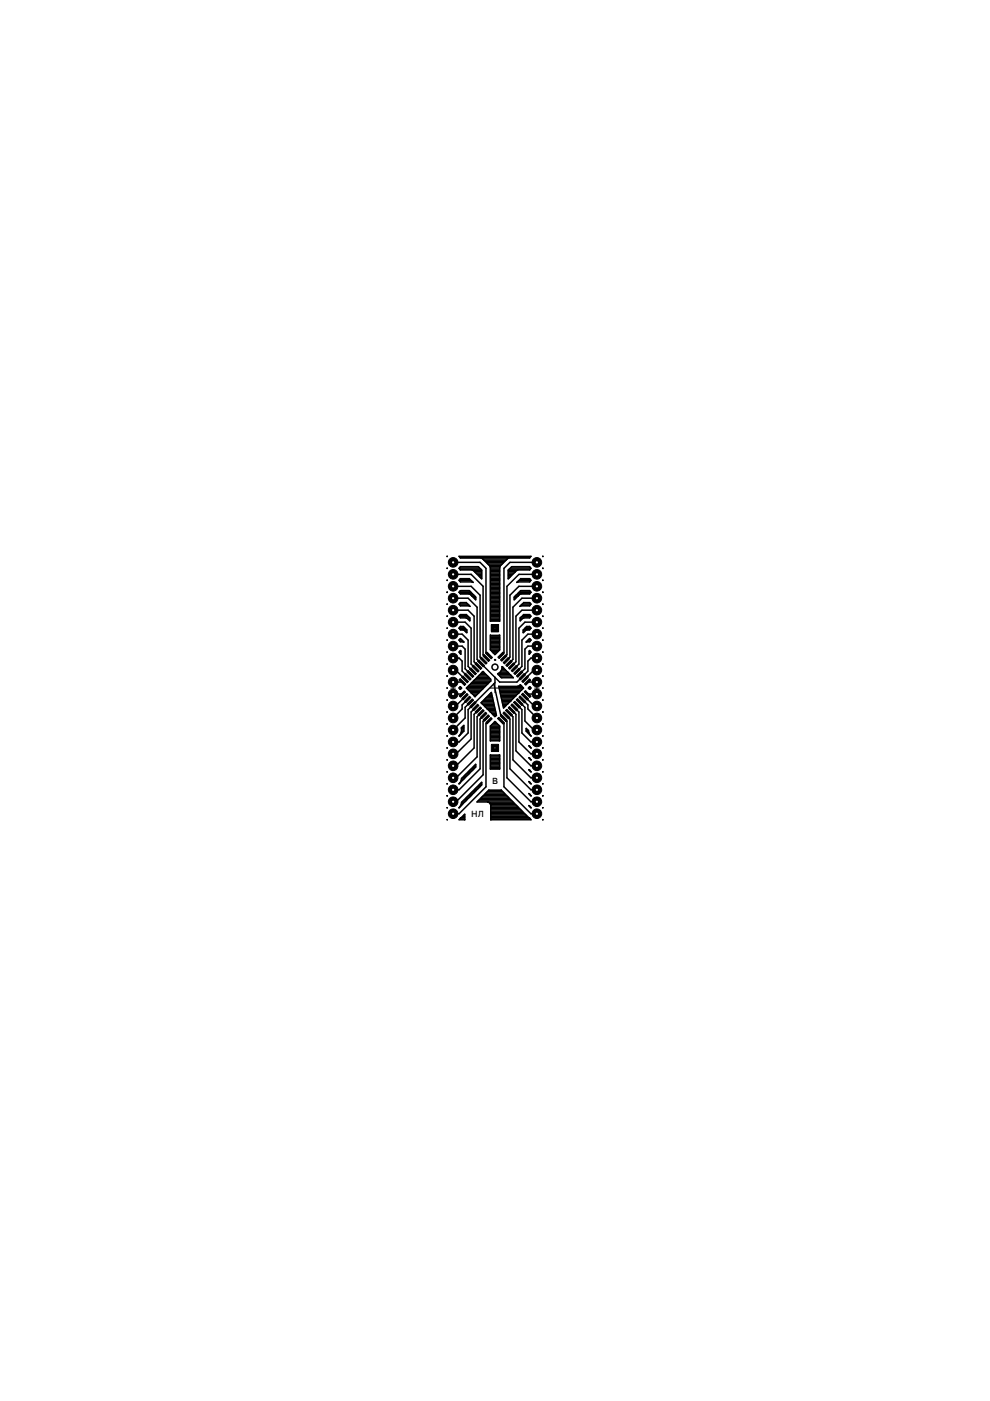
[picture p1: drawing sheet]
<svg xmlns="http://www.w3.org/2000/svg" width="210mm" height="297mm" viewBox="0 0 210 297" stroke-linecap="round" stroke-linejoin="round" font-family="sans-serif">
<defs><g id="words">
<g font-size="2.5">
<text x="104.3" y="166.2">в</text>
<text x="99.9" y="173.2">нл</text>
</g>
</g></defs>
<g fill="none" stroke="#000" stroke-width=".32">
<path d="M94.8 118h.1M96.1 119.2h5.7l1.2 1.3v17.8l.7 .7M97.6 118.2l-.3-.2h15.3l-.3 .2M97.6 118.2l4.4 .1 .3 .1 1.5 1.6 .2 .3v11.4h1.9v-11.4l.2-.3 1.8-1.7 4.4-.1M97.6 118.2h14.7M102.3 118.5h5.2M102.6 118.8h4.7M102.9 119h4.1M103.2 119.3h3.5M103.4 119.6h3.1M103.7 119.9h2.5M113.8 119.2h-5.7l-1.3 1.3v17.8l-.6 .7"/>
<path d="M115.1 118h.1M94.8 128.1h.1M94.8 135.7h.1M94.8 120.5h.1M94.8 123h.1M94.8 125.6h.1M94.8 130.6v.1M94.8 133.2h.1M94.8 138.2v.1M96.1 121.8h3.8l2.5 2.5v14.5l.7 .7M96.1 124.3h3.8l1.9 1.9v13.1l.8 .8M96.1 139.5h1.2l.7 .7v2.1l1.2 1.2"/>
<path d="M96.1 126.8h3.2l1.9 1.9v11.1l3.7 3.8M96.1 134.5h1.9l1.3 1.2v5.6l1 1M96.1 131.9h2.5l1.3 1.3v7.6l1 1M96.1 129.4h3.2l1.2 1.2v9.7l.9 .9M96.1 137h1.9l.6 .6v4.2l1.1 1.1M97.3 135.7h.6M97.3 125.6h2.6M97.4 133.2h1.2M97.4 128.1h1.8M97.4 120.4h4.3M97.4 138.1h.3M97.4 123.1h2.6"/>
<path d="M97.5 130.8h1.9M97.5 130.5h1.6M97.5 138.4h.2M97.5 122.9h2.2M97.5 120.7h4.4M97.5 133h.9M97.5 128.3h1.9M97.6 136h.6M97.6 125.3l-.3 .3 .3 .2M97.6 125.3l1.9-.1 1.4 1.4v.6l-1.1-1.1-.4-.2-1.8-.1M97.6 125.3h2M97.6 133.5h1.3"/>
<path d="M97.6 135.4h.1M97.6 127.8h1.3M97.6 125.9h2.6M97.6 133.5l-.3-.3 .3-.4h.6l.8 .8v.6l-.9-.7M97.6 137.9l.1 .8-.4-.4zM97.6 135.4l.7 .7h-.7l-.3-.4zM97.6 127.8h1.3l.8 .8-2.1-.1-.3-.4zM97.6 122.7h1.9l.8 .8-2.7-.1-.3-.4zM97.6 120.1h3.8l.7 .8v1.8l-1.7-1.7-.3-.2h-2.5l-.3-.3zM97.7 138.7h.1M98.3 136.1h.1M98.6 133.8h.4"/>
<path d="M98.9 134h.1M98.9 131h.7M99.3 131.3h.3M99.6 131.6h.1M99.6 131l-.7-.7h-1.3l-.3 .3 .3 .4h1.2l.8 .6M99.6 131v.6M99.8 126.1h.6M100 126.3h.1M100.1 123.4h.1M100.1 126.4h.6M100.3 120.9h1.8M100.4 126.7h.5"/>
<path d="M100.6 121.2h1.5M100.6 127h.3M100.9 121.5h1.2M101.2 121.8h.9M101.5 122h.6M101.7 122.3h.4M102 122.6h.1M103.9 120.1h2.1M104 121.8h1.9M104 129.4h1.9M104 123.4h1.9M104 134.7h1.9v3.1l-1 1-.9-1z"/>
<path d="M104 137.6h1.9M104 137.3h1.9M104 137.1h1.9M104 136.8h1.9M104 136.5h1.9M104 136.2h1.9M104 136h1.9M104 135.7h1.9M104 135.4h1.9M104 135.1h1.9M104 134.9h1.9M104 131.6h1.9"/>
<path d="M104 131.3h1.9M104 131h1.9M104 130.8h1.9M104 130.5h1.9M104 130.2h1.9M104 130h1.9M104 129.7h1.9M104 129.1h1.9M104 128.9h1.9M104 128.6h1.9M104 128.3h1.9M104 128.1h1.9"/>
<path d="M104 127.8h1.9M104 127.5h1.9M104 127.2h1.9M104 127h1.9M104 126.7h1.9M104 126.4h1.9M104 126.1h1.9M104 125.9h1.9M104 125.6h1.9M104 125.3h1.9M104 125.1h1.9M104 124.8h1.9"/>
<path d="M104 124.5h1.9M104 124.2h1.9M104 124h1.9M104 123.7h1.9M104 123.1h1.9M104 122.9h1.9M104 122.6h1.9M104 122.3h1.9M104 122h1.9M104 121.5h1.9M104 121.2h1.9M104 120.9h1.9"/>
<path d="M104 120.7h1.9M104 120.4h1.9M104 137.9h1.9M104.3 138.1h1.3M104.6 138.4h.7M104.8 138.7h.3M104.9 139.9h.2zM107.8 121.8h.9M107.8 120.9l.7-.8h3.8l.3 .4-.3 .3h-2.5l-.3 .2-1.7 1.7zM107.8 121.2l1.4 .1M107.8 122.6h.1M107.8 122.3h.4"/>
<path d="M107.8 122h.7M107.8 121.5h1.2M107.8 120.9h1.8M107.9 120.7h4.5M108.2 120.4h4.3M109 127h.2M109 126.7h.5M109.2 126.4h.6M109.5 126.1h.6M109.7 125.9h2.6M109.8 123.4l-.2 .1 .8-.8h1.9l.3 .3-.3 .4h-2.6M109.9 126.3h.1"/>
<path d="M109.9 123.1h2.6M110 125.6h2.6M110.2 128.6l.8-.8h1.3l.3 .3-.3 .4zM110.2 122.9h2.2M110.3 131l.7-.7h1.3l.3 .3-.3 .4h-1.2l-.8 .6M110.3 131v.6M110.3 131.6h.1M110.3 131.3h.3M110.3 131h.7M110.3 125.3h2M110.5 128.3h1.9M110.6 130.8h1.9"/>
<path d="M110.7 128.1h1.8M110.8 130.5h1.6M110.9 134h.1M110.9 133.8h.4M111 133.5h1.3l.3-.3-.3-.4h-.6l-.8 .8v.6l.8-.7M111 127.8h1.3M111.3 133.2h1.2M111.5 133h.9M111.6 136.1h.1M111.7 136h.7M112 135.7h.5M112.2 138l.1-.1 .3 .4-.4 .4z"/>
<path d="M112.2 138.7h.1M112.2 138.4h.2M112.2 138.1h.3M112.2 135.4h.1M112.3 135.4l.3 .3-.3 .4h-.7zM112.3 125.3l.3 .3-.3 .2M112.3 125.3l-1.9-.1-1.4 1.4v.6l1.1-1.1 .4-.2 1.8-.1M113.8 121.8h-3.8l-2.5 2.5v14.5l-.7 .7M113.8 124.3h-3.8l-1.9 1.9v13.1l-.7 .8M113.8 139.5h-1.2l-.7 .7v2.1l-2.3 2.3h-3.7l-1-1M113.8 126.8h-3.1l-1.9 1.9v11.1l-.9 .9M113.8 129.4h-3.1l-1.3 1.2v9.7l-.9 .9"/>
<path d="M113.8 131.9h-2.5l-1.3 1.3v7.6l-.9 1M113.8 134.5h-1.9l-1.2 1.2v5.6l-1.1 1M113.8 137h-1.9l-.6 .6v4.2l-1.1 1.1M115.1 125.6h.1M115.1 128.1h.1M115.1 130.6h.1M115.1 133.2h.1M115.1 135.7h.1M115.1 138.2h.1M115.1 120.5h.1M115.1 123h.1M94.8 143.3h.1"/>
<path d="M94.8 140.8h.1M94.8 145.9h.1M94.8 148.4h.1M94.8 150.9v.1M94.8 153.5h.1M94.8 156v.1M94.8 158.5v.1M94.8 143.3v.1M94.8 158.6h.1M96.1 142.1h.5l2 1.9M96.1 144.6h1.9M96.1 147.2h1.9"/>
<path d="M97.3 156v.1M97.4 145.8h.4M97.5 155.9h.1M97.5 146h.2M97.6 145.6l.3 .3-.3 .3-.3-.3zM97.6 145.6h.1M97.6 155.6h.1M97.8 155.3h.2M97.8 154.3l.5-.5v1.2l-1 1a1.65 1.65 0 0 0 .5-1.7zM97.9 154.8h.4M97.9 155.1h.4M97.9 154.5h.4"/>
<path d="M97.9 154.2h.4M98.2 154h.1M98.6 147.7l-2 2h-.5M99 145.8h3.6M99.1 146h3.3M99.2 148.3l-1.2 1.2v.8l-1.9 1.9M99.3 145.5h3.6M99.4 146.3h2.7M99.5 145.2h3.7M99.6 146.6h2.2M99.7 148.8l-1.1 1.2v2.2l-2.5 2.6M99.8 145h3.6"/>
<path d="M99.9 146.9h1.6M99.9 144.8l-1 1.1 1 1M99.9 146.9l.6 .6M99.9 144.8h.1M99.9 146.9v.1M100.1 144.7h3.6M100.2 147.2h1.1M100.4 144.4h3.6M100.4 147.4h.6M100.5 144.3l1.9-1.9 1.6 1.6v.4M100.5 147.5h.1M100.5 144.3l-.6 .5"/>
<path d="M100.5 144.3h.1M100.5 147.5l.2 .2M100.6 144.1h3.4M100.7 147.7h.1M100.9 150l-1 1v5.7l-3.2 3.1h-.6M100.9 143.9h3M101.2 143.6h2.5M101.4 150.5l-.9 .9v7.2l-3.8 3.8h-.6M101.5 143.3h1.9M101.6 143.1v.1M101.7 143h1.4M102 151.1l-.8 .9v8.5l-4.5 4.4h-.6"/>
<path d="M102 142.8h.8M102.1 149.1h2.6M102.2 149.2l1.1 1.1M102.2 149.2h.1M102.2 149.2l-.2-.2 2.2-2.2 1 4.9M102.2 148.8h2.4M102.3 149.3h2.4M102.5 148.5h2M102.6 151.7l-.8 .7v10.6l-4.5 4.4h-1.2M102.6 142.5l-.4 .1M102.6 149.6h2.2M102.8 148.2h1.7"/>
<path d="M102.9 149.9h2M103 148h1.4M103.1 152.2l-.7 .7v11.4l-5.7 5.7h-.6M103.2 150.2h1.7M103.3 147.7h1.1M103.3 150.3l.6 .6M103.3 150.3h.1M103.4 150.4h1.6M103.6 147.4h.7M103.7 152.8l-.7 .6v13.4l-5.7 5.7h-1.2M103.7 150.7h1.3M103.8 147.2h.4"/>
<path d="M103.9 150.9l1 1 .3-.2M103.9 150.9h.1M104 154.8h1.9M104 157h1.9M104 156.7h1.9M104 156.4h1.9M104 156.1h1.9M104 155.9h1.9M104 155.6h1.9M104 155.3h1.9M104 155.1h1.9M104 154.5h1.9"/>
<path d="M104 154.2h1.9M104 154h1.9M104 151h1.1M104 144.4l-3.3 3.3M104 144.4h.1M104.1 146.9h.1M104.2 153.7h1.5M104.2 151.2h1M104.5 153.4h.9M104.5 151.5h.7M104.7 145l-5.4 5.5v4.9l-2 1.9h-1.2M104.7 145l1.5 6.5 1.3 1.4v12l5.1 5.1h1.2"/>
<path d="M104.8 153.1h.3M104.8 151.8h.3M104.9 143.6v1.1l-.2 .3M104.9 153l1 .9v3.2h-1.9v-3.2zM105.2 151.7h.1M105.6 142.8h2.3M105.7 143h2.5M105.8 145.8h5.1M105.9 146h4.9M105.9 146.3h4.7M106 143.3h2.5M106 146.6h4.3"/>
<path d="M106 142.5h1.6M106 146.9h4M106.1 147.2h3.6M106.2 147.4h3.3M106.2 152.8l.6 .6v13.4l5.8 5.7h1.2M106.2 143.6h2.5M106.2 147.7h3M106.2 142.2h1.2M106.3 148h2.6M106.4 148.2h2.2M106.4 142h.7M106.4 148.5h2"/>
<path d="M106.4 141.7h.4M106.4 141.4h.2M106.5 148.8h1.6M106.5 149.1h1.3M106.6 141.4l-.2-.1v.5l-.3 .7-.6 .4 .8 .8h2.5l-.5-.6M106.6 141.4v.1M106.6 141.4l1.1 1.2M106.6 149.3h.9M106.7 149.6h.6M106.7 149.9h.3M107.4 151.7l.7 .7v10.6l4.5 4.4h1.2M107.7 142.6h.1"/>
<path d="M107.7 142.6l.6 .5M107.7 149.2h.1M107.9 151.1l.9 .9v9.1l3.8 3.8h1.2M108.3 143.1v.1M108.3 148.6v.1M108.3 148.6l-.6 .6M108.5 150.5l.9 .9v7.8l3.2 3.2h1.2M109.1 150l.9 1v6.3l2.6 2.5h1.2M109.4 147.5l-1.1 1.1M109.4 147.5h.1M109.6 149.4l1.1 1.1v4.9l1.9 1.9h1.2M110 146.9v.1"/>
<path d="M110 146.9l-.6 .6M110.2 148.8l1.1 1.2v2.9l1.9 1.9h.6M110.3 145.2h.1M110.5 145.4l.5 .5-1 1M110.5 145.4h.1M110.5 145.4l-.2-.2-.5 .3M110.6 145.5h-4.9l1.1 4.6 .9-.9M110.7 148.3l1.2 1.2v.8l1.9 1.9M111.3 147.7l2 2h.5M111.6 154.8h.3M111.6 154.4l.5 .5 .2 .9 .3 .3-1-1.1zM111.6 154.5h.1"/>
<path d="M111.6 155.1h.5M111.9 144.6h1.9M111.9 147.2h1.9M111.9 155.3h.2M111.9 143.3l-.6 .7M112 145.9l.3-.3 .3 .3-.3 .3zM112.1 158.1l.5 .5zM112.1 145.8h.4M112.2 155.6h.1M112.2 146h.2M112.3 145.6h.1M112.4 158.3h.1"/>
<path d="M112.4 155.9h.1M113.8 142.1h-.6l-1.3 1.2M115.1 140.8h.1M115.1 143.3h.1M115.1 145.9h.1M115.1 148.4h.1M115.1 151h.1M115.1 150.9v.1M115.1 153.5h.1M115.1 156h.1M115.1 158.5h.1M94.8 161.1h.1"/>
<path d="M94.8 163.6v.1M94.8 166.2h.1M94.8 168.7h.1M94.8 171.2v.1M94.8 173.8h.1M94.8 163.6h.1M97.3 171.3h.1M97.4 171.2h.1M97.5 173.6h1M97.5 166h.1M97.6 165.9l.3-.8 3-3v.5l-3.6 3.6M97.6 170.9h.1"/>
<path d="M97.6 173.4l.9-.8v1.2h-1.2zM97.7 165.7h.1M97.7 170.6h.3M97.8 173.3h.7M97.8 165.4h.3M97.9 170.1l4.2-4.2v.5l-4.8 4.9 .3-.3zM97.9 170.3h.3M97.9 165.2h.5M97.9 170.1h.6M98 164.9h.6M98.1 173.1h.4M98.2 169.8h.6"/>
<path d="M98.3 164.6h.6M98.4 172.8h.1M98.5 169.5h.6M98.5 173.8h.1M98.6 164.3h.6M98.7 169.2h.6M98.8 164.1h.6M99 169h.6M99.1 163.8h.6M99.3 168.7h.6M99.4 163.5h.6M99.6 168.4h.6"/>
<path d="M99.7 163.2h.6M99.8 168.1h.6M99.9 163h.6M100.1 167.9h.6M100.2 162.7h.6M100.4 167.6h.6M100.5 162.4h.4M100.6 167.3h.6M100.8 162.2h.1M100.9 167.1h.6M101.2 166.8h.6M101.4 169.8h7.1"/>
<path d="M101.5 166.5h.6M101.6 169.5h6.7M101.7 166.2h.4M101.9 169.2h6.1M102 166h.1M102.2 169h5.5M102.5 168.7h4.9M102.7 168.4h4.5M103 168.1h3.9M103.3 167.9h3.3M103.5 170.1h5.3M103.5 167.6h2.8"/>
<path d="M103.9 170.3h5.2M104 160.1h1.9v2.9h-1.9zM104 163h1.9M104 162.7h1.9M104 162.4h1.9M104 162.2h1.9M104 161.9h1.9M104 161.6h1.9M104 161.3h1.9M104 161.1h1.9M104 160.8h1.9M104 160.5h1.9"/>
<path d="M104 160.3h1.9M104 170.6l.1 3.2M104 170.6h5.3M104.1 172.5h7.2M104.1 173.8h.1M104.1 173.6h8.3M104.1 173.3h8M104.1 173.1h7.7M104.1 172.8h7.4M104.1 172.3h6.9M104.1 172h6.6M104.1 171.7h6.3"/>
<path d="M104.1 171.4h6.1M104.1 171.2h5.8M104.1 170.9h5.5M106.3 167.6l6.3 6.2h-8.5M106.3 167.6l-2.7-.1-2.5 2.5 2.4 .1 .3 .1 .2 .4M112.2 163.2h.1M112.2 170.9h.1M112.3 163.2l.3 .5M112.3 163.2h-.2l.5 .4M112.3 160.8h.1M112.3 168.4h.1M112.3 171l-.2-.2 .5 .5"/>
<path d="M112.3 168.5l-.2-.2 .5 .4M112.3 165.9l-.2-.2 .5 .5M112.4 166h.1M112.5 163.5h.1M112.5 171.2h.1M112.5 161.1h.1M112.6 168.7h.1M112.6 161.1l-.5-.4 .5 .4M115.1 173.8h.1M115.1 161.1h.1M115.1 163.6h.1M115.1 166.2h.1"/>
<path d="M115.1 168.7h.1M115.1 171.3h.1M115.1 171.2v.1"/>
<circle cx="104.9" cy="141.4" r=".64"/>
</g>
<g fill="#000" stroke="#000" stroke-width=".21">
<path d="M102.9 138.5l.3-.3 1.2 1.2-.3 .3zM105.5 139.3l1.1-1 .3 .3-1.1 1zM97.3 147.6l1.1-1.1 .3 .2-1.1 1.1zM97.9 148.1l1.1-1.1 .3 .3-1.1 1.1zM97.3 144.1l.3-.2 1.2 1.2-.3 .3zM99.5 147.6l.3 .3-1 1.1-.3-.3zM97.9 143.6l.2-.3 1.2 1.2-.2 .3zM99 149.2l1.1-1 .3 .2-1.1 1.1zM98.7 142.7l1.2 1.2-.3 .3-1.2-1.2zM99.6 149.8l1.1-1.1 .3 .3-1.1 1.1zM99 142.5l.3-.3 1.2 1.2-.3 .3zM100.2 150.4l1.1-1.1 .2 .3-1 1.1z"/>
<path d="M99.5 141.9l.3-.3 1.2 1.2-.2 .3zM101.8 149.9l.3 .3-1.1 1-.3-.3zM100.4 141l1.2 1.2-.3 .3-1.2-1.2zM101.3 151.5l1.1-1.1 .3 .3-1.1 1.1zM100.7 140.8l.3-.3 1.2 1.2-.3 .3zM101.9 152.1l1.1-1.1 .2 .3-1 1.1zM101.2 140.2l.3-.3 1.2 1.2-.3 .3zM102.4 152.6l1.1-1 .3 .2-1.1 1.1zM101.8 139.6l.3-.3 1.2 1.2-.3 .3zM103 153.2l1.1-1.1 .3 .3-1.1 1.1zM102.4 139.1l.3-.3 1.2 1.2-.3 .3zM106.1 139.9l1.1-1.1 .3 .3-1.1 1.1z"/>
<path d="M105.5 152.3l.3-.2 1.2 1.2-.3 .2zM107.7 139.4l.3 .3-1 1.1-.3-.3zM106.3 151.5l1.2 1.2-.2 .3-1.3-1.2zM107.2 141l1.1-1 .3 .3-1.1 1zM106.9 150.9l1.2 1.2-.3 .3-1.2-1.2zM108.9 140.5l.3 .3-1.1 1.1-.3-.3zM107.2 150.6l.3-.2 1.2 1.2-.3 .2zM109.4 141.1l.3 .3-1.1 1.1-.2-.3zM108 149.8l1.2 1.2-.3 .3-1.2-1.2zM108.9 142.7l1.1-1 .3 .2-1.1 1.1zM108.6 149.2l1.2 1.2-.3 .3-1.2-1.2zM109.5 143.3l1.1-1.1 .2 .3-1 1.1z"/>
<path d="M108.9 148.9l.3-.2 1.2 1.2-.3 .3zM111.1 142.8l.3 .3-1.1 1.1-.2-.3zM109.4 148.4l.3-.3 1.2 1.2-.3 .3zM110.6 144.4l1.1-1 .3 .2-1.1 1.1zM110.3 147.5l1.2 1.2-.3 .3-1.2-1.2zM111.2 145l1.1-1.1 .2 .3-1 1.1zM110.6 147.3l.2-.3 1.3 1.2-.3 .3zM111.1 146.7l.3-.3 1.2 1.2-.3 .3z"/>
</g>
<circle cx="96.1" cy="119.2" r="1.02" fill="#000" stroke="#000" stroke-width=".21"/>
<circle cx="96.1" cy="119.2" r=".51" fill="#fff" stroke="#000" stroke-width=".21"/>
<circle cx="96.1" cy="121.8" r="1.02" fill="#000" stroke="#000" stroke-width=".21"/>
<circle cx="96.1" cy="121.8" r=".51" fill="#fff" stroke="#000" stroke-width=".21"/>
<circle cx="96.1" cy="124.3" r="1.02" fill="#000" stroke="#000" stroke-width=".21"/>
<circle cx="96.1" cy="124.3" r=".51" fill="#fff" stroke="#000" stroke-width=".21"/>
<circle cx="96.1" cy="126.8" r="1.02" fill="#000" stroke="#000" stroke-width=".21"/>
<circle cx="96.1" cy="126.8" r=".51" fill="#fff" stroke="#000" stroke-width=".21"/>
<circle cx="96.1" cy="129.4" r="1.02" fill="#000" stroke="#000" stroke-width=".21"/>
<circle cx="96.1" cy="129.4" r=".51" fill="#fff" stroke="#000" stroke-width=".21"/>
<circle cx="96.1" cy="131.9" r="1.02" fill="#000" stroke="#000" stroke-width=".21"/>
<circle cx="96.1" cy="131.9" r=".51" fill="#fff" stroke="#000" stroke-width=".21"/>
<circle cx="96.1" cy="134.5" r="1.02" fill="#000" stroke="#000" stroke-width=".21"/>
<circle cx="96.1" cy="134.5" r=".51" fill="#fff" stroke="#000" stroke-width=".21"/>
<circle cx="96.1" cy="137" r="1.02" fill="#000" stroke="#000" stroke-width=".21"/>
<circle cx="96.1" cy="137" r=".51" fill="#fff" stroke="#000" stroke-width=".21"/>
<circle cx="96.1" cy="139.5" r="1.02" fill="#000" stroke="#000" stroke-width=".21"/>
<circle cx="96.1" cy="139.5" r=".51" fill="#fff" stroke="#000" stroke-width=".21"/>
<circle cx="96.1" cy="142.1" r="1.02" fill="#000" stroke="#000" stroke-width=".21"/>
<circle cx="96.1" cy="142.1" r=".51" fill="#fff" stroke="#000" stroke-width=".21"/>
<circle cx="96.1" cy="144.6" r="1.02" fill="#000" stroke="#000" stroke-width=".21"/>
<circle cx="96.1" cy="144.6" r=".51" fill="#fff" stroke="#000" stroke-width=".21"/>
<circle cx="96.1" cy="147.2" r="1.02" fill="#000" stroke="#000" stroke-width=".21"/>
<circle cx="96.1" cy="147.2" r=".51" fill="#fff" stroke="#000" stroke-width=".21"/>
<circle cx="96.1" cy="149.7" r="1.02" fill="#000" stroke="#000" stroke-width=".21"/>
<circle cx="96.1" cy="149.7" r=".51" fill="#fff" stroke="#000" stroke-width=".21"/>
<circle cx="96.1" cy="152.2" r="1.02" fill="#000" stroke="#000" stroke-width=".21"/>
<circle cx="96.1" cy="152.2" r=".51" fill="#fff" stroke="#000" stroke-width=".21"/>
<circle cx="96.1" cy="154.8" r="1.02" fill="#000" stroke="#000" stroke-width=".21"/>
<circle cx="96.1" cy="154.8" r=".51" fill="#fff" stroke="#000" stroke-width=".21"/>
<circle cx="96.1" cy="157.3" r="1.02" fill="#000" stroke="#000" stroke-width=".21"/>
<circle cx="96.1" cy="157.3" r=".51" fill="#fff" stroke="#000" stroke-width=".21"/>
<circle cx="96.1" cy="159.8" r="1.02" fill="#000" stroke="#000" stroke-width=".21"/>
<circle cx="96.1" cy="159.8" r=".51" fill="#fff" stroke="#000" stroke-width=".21"/>
<circle cx="96.1" cy="162.4" r="1.02" fill="#000" stroke="#000" stroke-width=".21"/>
<circle cx="96.1" cy="162.4" r=".51" fill="#fff" stroke="#000" stroke-width=".21"/>
<circle cx="96.1" cy="164.9" r="1.02" fill="#000" stroke="#000" stroke-width=".21"/>
<circle cx="96.1" cy="164.9" r=".51" fill="#fff" stroke="#000" stroke-width=".21"/>
<circle cx="96.1" cy="167.4" r="1.02" fill="#000" stroke="#000" stroke-width=".21"/>
<circle cx="96.1" cy="167.4" r=".51" fill="#fff" stroke="#000" stroke-width=".21"/>
<circle cx="96.1" cy="170" r="1.02" fill="#000" stroke="#000" stroke-width=".21"/>
<circle cx="96.1" cy="170" r=".51" fill="#fff" stroke="#000" stroke-width=".21"/>
<circle cx="96.1" cy="172.5" r="1.02" fill="#000" stroke="#000" stroke-width=".21"/>
<circle cx="96.1" cy="172.5" r=".51" fill="#fff" stroke="#000" stroke-width=".21"/>
<circle cx="113.8" cy="172.5" r="1.02" fill="#000" stroke="#000" stroke-width=".21"/>
<circle cx="113.8" cy="172.5" r=".51" fill="#fff" stroke="#000" stroke-width=".21"/>
<circle cx="113.8" cy="170" r="1.02" fill="#000" stroke="#000" stroke-width=".21"/>
<circle cx="113.8" cy="170" r=".51" fill="#fff" stroke="#000" stroke-width=".21"/>
<circle cx="113.8" cy="167.4" r="1.02" fill="#000" stroke="#000" stroke-width=".21"/>
<circle cx="113.8" cy="167.4" r=".51" fill="#fff" stroke="#000" stroke-width=".21"/>
<circle cx="113.8" cy="164.9" r="1.02" fill="#000" stroke="#000" stroke-width=".21"/>
<circle cx="113.8" cy="164.9" r=".51" fill="#fff" stroke="#000" stroke-width=".21"/>
<circle cx="113.8" cy="162.4" r="1.02" fill="#000" stroke="#000" stroke-width=".21"/>
<circle cx="113.8" cy="162.4" r=".51" fill="#fff" stroke="#000" stroke-width=".21"/>
<circle cx="113.8" cy="159.8" r="1.02" fill="#000" stroke="#000" stroke-width=".21"/>
<circle cx="113.8" cy="159.8" r=".51" fill="#fff" stroke="#000" stroke-width=".21"/>
<circle cx="113.8" cy="157.3" r="1.02" fill="#000" stroke="#000" stroke-width=".21"/>
<circle cx="113.8" cy="157.3" r=".51" fill="#fff" stroke="#000" stroke-width=".21"/>
<circle cx="113.8" cy="154.8" r="1.02" fill="#000" stroke="#000" stroke-width=".21"/>
<circle cx="113.8" cy="154.8" r=".51" fill="#fff" stroke="#000" stroke-width=".21"/>
<circle cx="113.8" cy="152.2" r="1.02" fill="#000" stroke="#000" stroke-width=".21"/>
<circle cx="113.8" cy="152.2" r=".51" fill="#fff" stroke="#000" stroke-width=".21"/>
<circle cx="113.8" cy="149.7" r="1.02" fill="#000" stroke="#000" stroke-width=".21"/>
<circle cx="113.8" cy="149.7" r=".51" fill="#fff" stroke="#000" stroke-width=".21"/>
<circle cx="113.8" cy="147.2" r="1.02" fill="#000" stroke="#000" stroke-width=".21"/>
<circle cx="113.8" cy="147.2" r=".51" fill="#fff" stroke="#000" stroke-width=".21"/>
<circle cx="113.8" cy="144.6" r="1.02" fill="#000" stroke="#000" stroke-width=".21"/>
<circle cx="113.8" cy="144.6" r=".51" fill="#fff" stroke="#000" stroke-width=".21"/>
<circle cx="113.8" cy="142.1" r="1.02" fill="#000" stroke="#000" stroke-width=".21"/>
<circle cx="113.8" cy="142.1" r=".51" fill="#fff" stroke="#000" stroke-width=".21"/>
<circle cx="113.8" cy="139.5" r="1.02" fill="#000" stroke="#000" stroke-width=".21"/>
<circle cx="113.8" cy="139.5" r=".51" fill="#fff" stroke="#000" stroke-width=".21"/>
<circle cx="113.8" cy="137" r="1.02" fill="#000" stroke="#000" stroke-width=".21"/>
<circle cx="113.8" cy="137" r=".51" fill="#fff" stroke="#000" stroke-width=".21"/>
<circle cx="113.8" cy="134.5" r="1.02" fill="#000" stroke="#000" stroke-width=".21"/>
<circle cx="113.8" cy="134.5" r=".51" fill="#fff" stroke="#000" stroke-width=".21"/>
<circle cx="113.8" cy="131.9" r="1.02" fill="#000" stroke="#000" stroke-width=".21"/>
<circle cx="113.8" cy="131.9" r=".51" fill="#fff" stroke="#000" stroke-width=".21"/>
<circle cx="113.8" cy="129.4" r="1.02" fill="#000" stroke="#000" stroke-width=".21"/>
<circle cx="113.8" cy="129.4" r=".51" fill="#fff" stroke="#000" stroke-width=".21"/>
<circle cx="113.8" cy="126.8" r="1.02" fill="#000" stroke="#000" stroke-width=".21"/>
<circle cx="113.8" cy="126.8" r=".51" fill="#fff" stroke="#000" stroke-width=".21"/>
<circle cx="113.8" cy="124.3" r="1.02" fill="#000" stroke="#000" stroke-width=".21"/>
<circle cx="113.8" cy="124.3" r=".51" fill="#fff" stroke="#000" stroke-width=".21"/>
<circle cx="113.8" cy="121.8" r="1.02" fill="#000" stroke="#000" stroke-width=".21"/>
<circle cx="113.8" cy="121.8" r=".51" fill="#fff" stroke="#000" stroke-width=".21"/>
<circle cx="113.8" cy="119.2" r="1.02" fill="#000" stroke="#000" stroke-width=".21"/>
<circle cx="113.8" cy="119.2" r=".51" fill="#fff" stroke="#000" stroke-width=".21"/>
<path d="M104.2 132.4h1.5v1.5h-1.5z" fill="#000" stroke="#000" stroke-width=".21"/>
<circle cx="104.9" cy="133.2" r=".3" fill="#fff" stroke="#000" stroke-width=".21"/>
<path d="M104.2 157.8h1.5v1.5h-1.5z" fill="#000" stroke="#000" stroke-width=".21"/>
<circle cx="104.9" cy="158.6" r=".3" fill="#fff" stroke="#000" stroke-width=".21"/>
<path d="M104.2 132.4h1.5v1.5h-1.5z" fill="#000" stroke="#000" stroke-width=".21"/>
<circle cx="104.9" cy="133.2" r=".3" fill="#fff" stroke="#000" stroke-width=".21"/>
<path d="M95.6 145.9h1M96.1 145.4v1M103.9 145.9h2.1M104.9 144.9v2M113.3 145.9h1M113.8 145.4v1" fill="none" stroke="#000" stroke-width=".21"/>
<g fill="none" stroke="#000" stroke-width=".32">
<circle cx="96.1" cy="119.2" r=".4"/>
<circle cx="113.8" cy="119.2" r=".4"/>
<circle cx="96.1" cy="121.8" r=".4"/>
<circle cx="96.1" cy="126.8" r=".4"/>
<circle cx="96.1" cy="129.4" r=".4"/>
<circle cx="96.1" cy="139.5" r=".4"/>
<circle cx="96.1" cy="124.3" r=".4"/>
<circle cx="96.1" cy="134.5" r=".4"/>
<circle cx="96.1" cy="137" r=".4"/>
<circle cx="96.1" cy="131.9" r=".4"/>
<circle cx="104.9" cy="133.2" r=".3"/>
<circle cx="113.8" cy="139.5" r=".4"/>
<circle cx="113.8" cy="124.3" r=".4"/>
<circle cx="113.8" cy="129.4" r=".4"/>
<circle cx="113.8" cy="126.8" r=".4"/>
<circle cx="113.8" cy="121.8" r=".4"/>
<circle cx="113.8" cy="131.9" r=".4"/>
<circle cx="113.8" cy="134.5" r=".4"/>
<circle cx="113.8" cy="137" r=".4"/>
<circle cx="96.1" cy="157.3" r=".4"/>
<circle cx="96.1" cy="142.1" r=".4"/>
<circle cx="96.1" cy="147.2" r=".4"/>
<circle cx="96.1" cy="154.8" r=".4"/>
<circle cx="96.1" cy="152.2" r=".4"/>
<circle cx="96.1" cy="144.6" r=".4"/>
<circle cx="96.1" cy="149.7" r=".4"/>
<circle cx="96.1" cy="159.8" r=".4"/>
<circle cx="104.9" cy="158.6" r=".3"/>
<circle cx="113.8" cy="144.6" r=".4"/>
<circle cx="113.8" cy="149.7" r=".4"/>
<circle cx="113.8" cy="157.3" r=".4"/>
<circle cx="113.8" cy="154.8" r=".4"/>
<circle cx="113.8" cy="147.2" r=".4"/>
<circle cx="113.8" cy="152.2" r=".4"/>
<circle cx="113.8" cy="159.8" r=".4"/>
<circle cx="113.8" cy="142.1" r=".4"/>
<circle cx="96.1" cy="170" r=".4"/>
<circle cx="96.1" cy="172.5" r=".4"/>
<circle cx="96.1" cy="167.4" r=".4"/>
<circle cx="96.1" cy="164.9" r=".4"/>
<circle cx="96.1" cy="162.4" r=".4"/>
<circle cx="113.8" cy="170" r=".4"/>
<circle cx="113.8" cy="164.9" r=".4"/>
<circle cx="113.8" cy="167.4" r=".4"/>
<circle cx="113.8" cy="162.4" r=".4"/>
<circle cx="113.8" cy="172.5" r=".4"/>
</g>
<use href="#words"/>
</svg>
